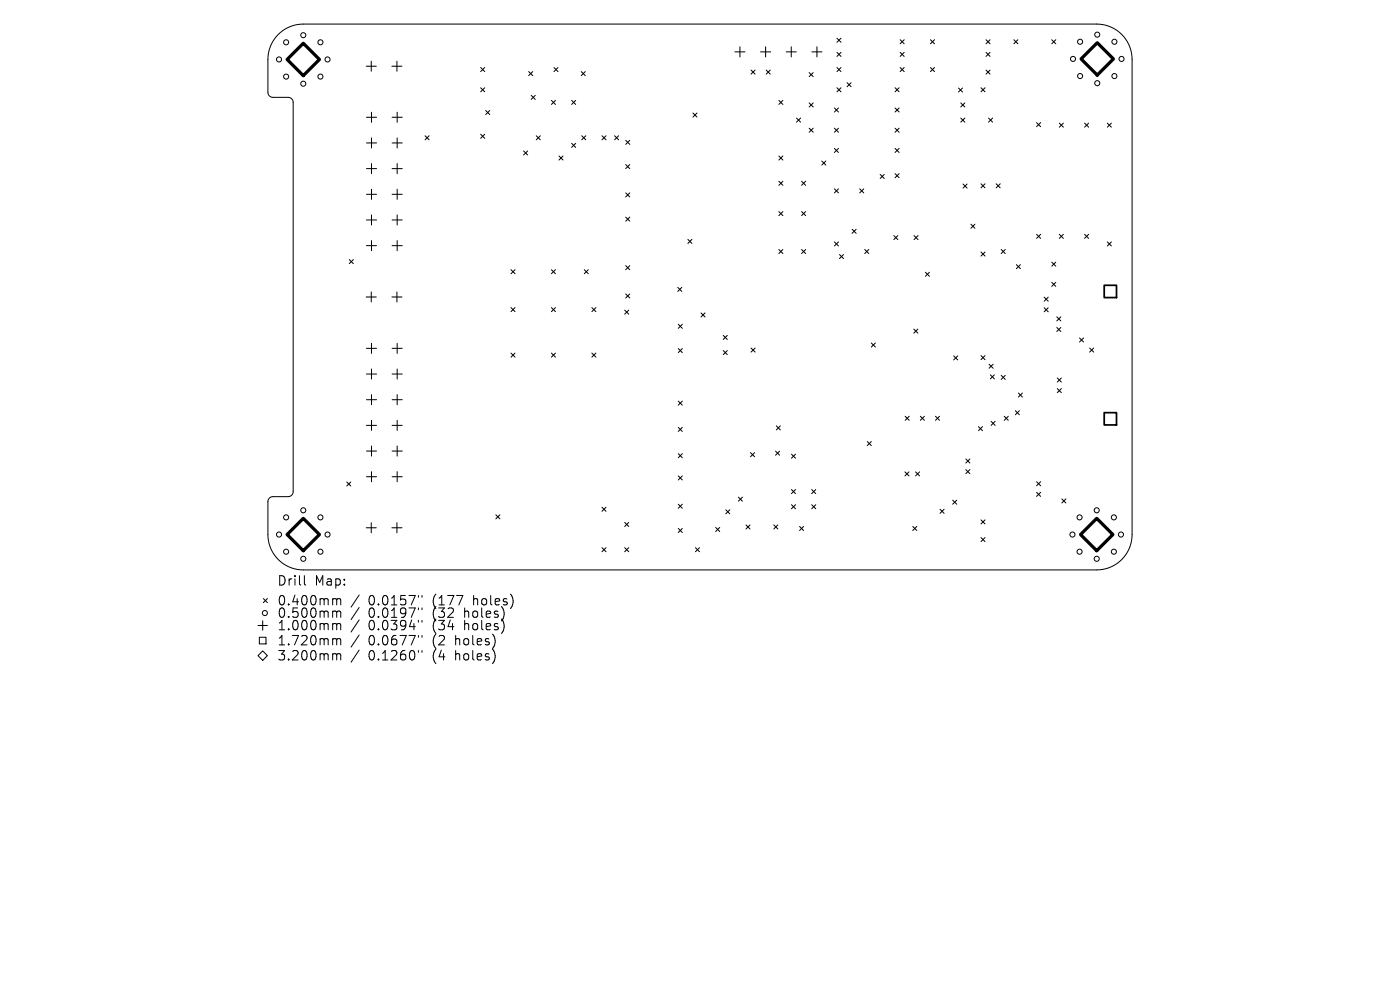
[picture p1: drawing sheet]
<svg xmlns="http://www.w3.org/2000/svg" width="297mm" height="210mm" viewBox="0 0 297 210" stroke-linecap="round" stroke-linejoin="round" font-family="sans-serif">
<defs><g id="words">
<g font-size="2.8">
<text x="58.7" y="124.5">Drill</text>
<text x="66.7" y="124.5">Map:</text>
<text x="58.7" y="128.7">0.400mm</text>
<text x="58.7" y="131.3">0.500mm</text>
<text x="78.2" y="128.7">0.0157&quot;</text>
<text x="78.2" y="131.3">0.0197&quot;</text>
<text x="91.9" y="128.7">(177</text>
<text x="91.9" y="131.3">(32</text>
<text x="98.8" y="131.3">holes)</text>
<text x="100.7" y="128.7">holes)</text>
<text x="58.7" y="134">1.000mm</text>
<text x="58.7" y="137.2">1.720mm</text>
<text x="78.2" y="134">0.0394&quot;</text>
<text x="78.2" y="137.2">0.0677&quot;</text>
<text x="91.9" y="134">(34</text>
<text x="91.9" y="137.2">(2</text>
<text x="96.9" y="137.2">holes)</text>
<text x="98.8" y="134">holes)</text>
<text x="58.7" y="140.4">3.200mm</text>
<text x="78.2" y="140.4">0.1260&quot;</text>
<text x="91.9" y="140.4">(4</text>
<text x="96.9" y="140.4">holes)</text>
</g>
</g></defs>
<g fill="none" stroke="#000" stroke-width=".21">
<path d="M59 7.3a7.5 7.5 0 0 1 5.3-2.2h168.4a7.5 7.5 0 0 1 7.5 7.5v100.8a7.5 7.5 0 0 1-7.5 7.5h-168.4a7.5 7.5 0 0 1-7.5-7.5v-7a1.07 1.07 0 0 1 1.1-1h3.2a1.07 1.07 0 0 0 1.1-1.1v-82.6a1.07 1.07 0 0 0-1.1-1h-3.2a1.07 1.07 0 0 1-1.1-1.1v-7a7.5 7.5 0 0 1 2.2-5.3zM77.7 14h2.1M78.8 13v2.1M83.1 14h2.2M84.2 13v2.1M102 14.3l.8 .9M102 18.6l.8 .9M102.8 14.3l-.8 .9M102.8 18.6l-.8 .9M112.2 15.2l.8 .8M113 15.2l-.8 .8M117.5 14.3l.9 .9"/>
<path d="M118.4 14.3l-.9 .9M123.3 15.2l.9 .8M124.2 15.2l-.9 .8M155.9 11h2.1M157 9.9v2.2M159.3 14.9l.9 .8M160.2 14.9l-.9 .8M161.3 11h2.2M162.4 9.9v2.2M162.5 14.9l.9 .8M163.4 14.9l-.9 .8M166.8 11h2.1"/>
<path d="M167.9 9.9v2.2M171.7 15.4l.8 .9M172.2 11h2.2M172.5 15.4l-.8 .9M173.3 9.9v2.2M177.6 8.1l.8 .9M177.6 11.1l.8 .9M177.6 14.3l.8 .9M177.6 18.6l.8 .9M178.4 14.3l-.8 .9M178.4 8.1l-.8 .9M178.4 11.1l-.8 .9"/>
<path d="M178.4 18.6l-.8 .9M179.7 17.5l.9 .9M180.6 17.5l-.9 .9M189.9 18.6l.8 .9M190.7 18.6l-.8 .9M191 8.4l.8 .9M191 11.1l.8 .9M191 14.3l.8 .9M191.8 8.4l-.8 .9M191.8 11.1l-.8 .9M191.8 14.3l-.8 .9M197.4 8.4l.8 .9"/>
<path d="M197.4 14.3l.8 .9M198.2 8.4l-.8 .9M198.2 14.3l-.8 .9M203.3 18.7l.9 .8M204.2 18.7l-.9 .8M208.1 18.6l.9 .9M209 18.6l-.9 .9M209.2 8.4l.8 .9M209.2 11.1l.8 .9M209.2 14.9l.8 .8M210 8.4l-.8 .9M210 11.1l-.8 .9"/>
<path d="M210 14.9l-.8 .8M215.1 8.4l.8 .9M215.9 8.4l-.8 .9M223.1 8.4l.9 .9M224 8.4l-.9 .9M77.7 24.9h2.2M77.7 30.3h2.2M77.7 35.8h2.2M78.8 23.8v2.1M78.8 29.3v2.1M78.8 34.7v2.1M83.2 24.9h2.1"/>
<path d="M83.2 30.3h2.1M83.2 35.8h2.1M84.3 23.8v2.1M84.3 29.3v2.1M84.3 34.7v2.1M90.2 28.8l.8 .9M91 28.8l-.8 .9M102 28.5l.8 .8M102.8 28.5l-.8 .8M103 23.4l.9 .9M103.9 23.4l-.9 .9M111.1 32l.8 .9"/>
<path d="M111.9 32l-.8 .9M112.7 20.2l.8 .9M113.5 20.2l-.8 .9M113.8 28.8l.8 .9M114.6 28.8l-.8 .9M117 21.3l.8 .9M117.8 21.3l-.8 .9M118.6 33.1l.8 .8M119.4 33.1l-.8 .8M121.3 21.3l.8 .9M121.3 30.4l.8 .9M122.1 21.3l-.8 .9"/>
<path d="M122.1 30.4l-.8 .9M123.4 28.8l.9 .9M124.3 28.8l-.9 .9M127.7 28.8l.9 .9M128.6 28.8l-.9 .9M130.4 28.8l.8 .9M131.2 28.8l-.8 .9M132.7 29.8l.9 .8M132.7 34.9l.9 .9M133.6 29.8l-.9 .8M133.6 34.9l-.9 .9M147 24l.9 .8"/>
<path d="M147.9 24l-.9 .8M165.2 21.3l.9 .9M165.2 33.1l.9 .8M165.2 38.5l.9 .8M166.1 33.1l-.9 .8M166.1 21.3l-.9 .9M166.1 38.5l-.9 .8M169 25l.8 .9M169.8 25l-.8 .9M170.1 38.5l.8 .8M170.9 38.5l-.8 .8M171.7 21.8l.8 .9"/>
<path d="M171.7 27.2l.8 .9M172.5 21.8l-.8 .9M172.5 27.2l-.8 .9M174.3 34.2l.9 .8M175.2 34.2l-.9 .8M177 27.2l.9 .9M177 22.9l.9 .9M177 31.5l.9 .8M177.9 31.5l-.9 .8M177.9 22.9l-.9 .9M177.9 27.2l-.9 .9M186.7 37l.9 .9"/>
<path d="M187.6 37l-.9 .9M189.9 22.9l.8 .9M189.9 27.2l.8 .9M189.9 31.5l.8 .8M189.9 36.8l.8 .9M190.7 27.2l-.8 .9M190.7 22.9l-.8 .9M190.7 31.5l-.8 .8M190.7 36.8l-.8 .9M203.8 21.8l.9 .9M203.8 25l.9 .9M204.3 39l.9 .9"/>
<path d="M204.7 21.8l-.9 .9M204.7 25l-.9 .9M205.2 39l-.9 .9M208.1 39l.9 .8M209 39l-.9 .8M209.7 25l.9 .9M210.6 25l-.9 .9M211.3 39l.9 .8M212.2 39l-.9 .8M219.9 26l.9 .9M220.8 26l-.9 .9M224.7 26.1l.9 .9"/>
<path d="M225.6 26.1l-.9 .9M230.1 26.1l.8 .9M230.9 26.1l-.8 .9M234.9 26.1l.9 .9M235.8 26.1l-.9 .9M74.1 55.1l.9 .8M75 55.1l-.9 .8M77.7 41.2h2.2M77.7 46.7h2.2M77.7 52.1h2.2M78.8 40.1v2.2M78.8 45.6v2.1"/>
<path d="M78.8 51v2.2M83.2 41.2h2.1M83.2 46.7h2.1M83.2 52.1h2.1M84.3 40.1v2.2M84.3 45.6v2.1M84.3 51v2.2M108.4 57.2l.9 .9M109.3 57.2l-.9 .9M117 57.2l.8 .9M117.8 57.2l-.8 .9M123.9 57.2l.9 .9"/>
<path d="M124.8 57.2l-.9 .9M132.7 40.9l.9 .9M132.7 46.1l.9 .8M132.7 56.4l.9 .8M133.6 40.9l-.9 .9M133.6 46.1l-.9 .8M133.6 56.4l-.9 .8M145.9 50.8l.9 .8M146.8 50.8l-.9 .8M165.2 44.9l.9 .8M165.2 52.9l.9 .9M166.1 44.9l-.9 .8"/>
<path d="M166.1 52.9l-.9 .9M170.1 44.9l.8 .8M170.1 52.9l.8 .9M170.9 44.9l-.8 .8M170.9 52.9l-.8 .9M177 40.1l.9 .8M177 51.3l.9 .9M177.9 40.1l-.9 .8M177.9 51.3l-.9 .9M178.1 54l.8 .9M178.9 54l-.8 .9M180.8 48.6l.8 .9"/>
<path d="M181.6 48.6l-.8 .9M182.4 40.1l.8 .8M183.2 40.1l-.8 .8M183.5 52.9l.8 .9M184.3 52.9l-.8 .9M189.6 50l.9 .8M190.5 50l-.9 .8M193.9 50l.9 .8M194.8 50l-.9 .8M196.3 57.7l.9 .9M197.2 57.7l-.9 .9M206 47.6l.8 .8"/>
<path d="M206.8 47.6l-.8 .8M208.1 53.5l.9 .8M209 53.5l-.9 .8M212.4 52.9l.9 .9M213.3 52.9l-.9 .9M215.6 56.1l.9 .9M216.5 56.1l-.9 .9M219.9 49.7l.9 .9M220.8 49.7l-.9 .9M223.1 55.6l.9 .9M223.1 59.9l.9 .9M224 55.6l-.9 .9"/>
<path d="M224 59.9l-.9 .9M224.7 49.7l.9 .9M225.6 49.7l-.9 .9M230.1 49.7l.8 .9M230.9 49.7l-.8 .9M234.9 51.3l.9 .9M235.8 51.3l-.9 .9M77.7 63h2.1M77.7 73.9h2.2M77.7 79.3h2.2M78.8 61.9v2.2M78.8 72.8v2.2"/>
<path d="M78.8 78.3v2.1M83.1 63h2.2M83.2 73.9h2.1M83.2 79.3h2.1M84.2 61.9v2.2M84.3 72.8v2.2M84.3 78.3v2.1M108.4 65.3l.9 .8M108.4 74.9l.9 .9M109.3 65.3l-.9 .8M109.3 74.9l-.9 .9M117 65.3l.8 .8"/>
<path d="M117 74.9l.8 .9M117.8 65.3l-.8 .8M117.8 74.9l-.8 .9M125.6 65.3l.8 .8M125.6 74.9l.8 .9M126.4 65.3l-.8 .8M126.4 74.9l-.8 .9M132.5 65.8l.9 .8M132.7 62.4l.9 .8M133.4 65.8l-.9 .8M133.6 62.4l-.9 .8M143.8 61l.8 .8"/>
<path d="M143.9 68.8l.8 .8M143.9 73.9l.8 .9M144.6 61l-.8 .8M144.7 68.8l-.8 .8M144.7 73.9l-.8 .9M148.7 66.4l.9 .8M149.6 66.4l-.9 .8M153.4 71.2l.9 .8M153.4 74.4l.9 .8M154.3 71.2l-.9 .8M154.3 74.4l-.9 .8M159.3 73.8l.9 .9"/>
<path d="M160.2 73.8l-.9 .9M184.8 72.8l.9 .8M185.7 72.8l-.9 .8M193.9 69.8l.8 .9M194.7 69.8l-.8 .9M202.3 75.5l.9 .9M203.2 75.5l-.9 .9M208.1 75.4l.9 .9M209 75.4l-.9 .9M209.8 77.3l.9 .8M210.1 79.5l.9 .9M210.7 77.3l-.9 .8"/>
<path d="M211 79.5l-.9 .9M212.4 79.6l.9 .9M213.3 79.6l-.9 .9M221.5 63l.9 .9M221.5 65.3l.9 .8M222.4 63l-.9 .9M222.4 65.3l-.9 .8M224.2 69.5l.9 .8M224.2 67.2l.9 .9M225.1 67.2l-.9 .9M225.1 69.5l-.9 .8M229 71.7l.9 .8"/>
<path d="M229.9 71.7l-.9 .8M231.2 73.8l.8 .9M232 73.8l-.8 .9M77.7 84.8h2.2M77.7 90.2h2.2M77.7 95.7h2.2M78.8 83.7v2.2M78.8 89.2v2.1M78.8 94.6v2.2M83.2 84.8h2.1M83.2 90.2h2.1M83.2 95.7h2.1"/>
<path d="M84.3 83.7v2.2M84.3 89.2v2.1M84.3 94.6v2.2M143.9 85.1l.8 .8M143.9 90.7l.8 .8M143.9 96.2l.8 .9M144.7 85.1l-.8 .8M144.7 90.7l-.8 .8M144.7 96.2l-.8 .9M159.2 96l.9 .9M160.1 96l-.9 .9M164.5 95.7l.9 .9"/>
<path d="M164.7 90.3l.8 .9M165.4 95.7l-.9 .9M165.5 90.3l-.8 .9M167.9 96.3l.9 .9M168.8 96.3l-.9 .9M184 93.7l.8 .8M184.8 93.7l-.8 .8M192 88.3l.9 .9M192.9 88.3l-.9 .9M195.2 88.3l.9 .9M196.1 88.3l-.9 .9M198.5 88.3l.8 .9"/>
<path d="M199.3 88.3l-.8 .9M204.9 97.4l.9 .8M204.9 99.6l.9 .9M205.8 97.4l-.9 .8M205.8 99.6l-.9 .9M207.6 90.5l.8 .9M208.4 90.5l-.8 .9M210.3 89.4l.8 .8M211.1 89.4l-.8 .8M213 88.3l.9 .9M213.9 88.3l-.9 .9M215.4 87.1l.9 .9"/>
<path d="M216 83.4l.9 .8M216.3 87.1l-.9 .9M216.9 83.4l-.9 .8M224.3 80.2l.9 .8M224.3 82.4l.9 .9M225.2 80.2l-.9 .8M225.2 82.4l-.9 .9M73.6 102.2l.8 .9M74.4 102.2l-.8 .9M77.7 112h2.1M77.7 101.1h2.2M78.8 110.9v2.1"/>
<path d="M78.8 100.1v2.1M83.1 112h2.2M83.2 101.1h2.1M84.2 110.9v2.1M84.3 100.1v2.1M105.2 109.2l.8 .9M106 109.2l-.8 .9M127.7 107.6l.9 .9M127.7 116.2l.9 .8M128.6 107.6l-.9 .9M128.6 116.2l-.9 .8M132.5 110.8l.9 .9"/>
<path d="M132.5 116.2l.9 .8M133.4 110.8l-.9 .9M133.4 116.2l-.9 .8M143.9 101l.8 .8M143.9 107l.8 .8M143.9 112.1l.8 .9M144.7 101l-.8 .8M144.7 107l-.8 .8M144.7 112.1l-.8 .9M147.5 116.2l.9 .8M148.4 116.2l-.9 .8M151.8 111.9l.9 .8"/>
<path d="M152.7 111.9l-.9 .8M154 108.1l.8 .9M154.8 108.1l-.8 .9M156.6 105.5l.9 .8M157.5 105.5l-.9 .8M158.3 111.4l.8 .8M159.1 111.4l-.8 .8M164.2 111.4l.8 .8M165 111.4l-.8 .8M167.9 103.9l.9 .8M167.9 107.1l.9 .8M168.8 103.9l-.9 .8"/>
<path d="M168.8 107.1l-.9 .8M169.6 111.7l.9 .8M170.5 111.7l-.9 .8M172.2 103.9l.9 .8M172.2 107.1l.9 .8M173.1 103.9l-.9 .8M173.1 107.1l-.9 .8M192 100.1l.8 .9M192.8 100.1l-.8 .9M193.6 111.7l.9 .8M194.2 100.1l.9 .9M194.5 111.7l-.9 .8"/>
<path d="M195.1 100.1l-.9 .9M199.4 108l.9 .9M200.3 108l-.9 .9M202.1 106.1l.9 .9M203 106.1l-.9 .9M208.1 110.3l.9 .8M208.1 114l.9 .9M209 110.3l-.9 .8M209 114l-.9 .9M219.9 102.2l.9 .8M219.9 104.4l.9 .9M220.8 102.2l-.9 .8"/>
<path d="M220.8 104.4l-.9 .9M225.3 105.8l.8 .9M226.1 105.8l-.8 .9M54.7 139.1l1-1 1 1-1 1zM54.7 132.7h2M55 135.2h1.4v1.4h-1.4zM55.7 131.7v2M55.9 127l.8 .8M56.7 127l-.8 .8M64.6 122.1v1.7l.3 .3M70.9 127l.4 .1 .1 .2M70.9 129.6h.2l.3 .3"/>
<path d="M70.9 132.3h.2l.3 .3M70.9 135.5l.4 .1 .1 .2M70.9 138.7h.2l.3 .3M71.4 127.3l.3-.3 .5 .1 .1 1.2M71.4 127.3v1M71.4 129.9v1.1M71.4 132.6v1M71.4 135.8v1M71.4 139v1M71.4 129.9l.3-.3 .5 .1 .1 1.3M71.4 132.6l.3-.3 .5 .1 .1 1.2M71.4 135.8l.3-.3 .5 .1 .1 1.2"/>
<path d="M71.4 139l.3-.3 .5 .1 .1 1.2M76.2 126.2l-1.7 2.6M76.2 128.9l-1.7 2.5M76.2 131.5l-1.7 2.6M76.2 134.7l-1.7 2.6M76.2 137.9l-1.7 2.6M88.8 126.3v.4M88.8 129v.3M88.8 131.6v.4M88.8 134.8v.4M88.8 138v.4M89.5 126.3v.4"/>
<path d="M89.5 129v.3M89.5 131.6v.4M89.5 134.8v.4M89.5 138v.4"/>
<circle cx="59.2" cy="12.6" r=".54"/>
<circle cx="60.7" cy="9" r=".54"/>
<circle cx="60.7" cy="16.3" r=".54"/>
<circle cx="64.3" cy="7.5" r=".54"/>
<circle cx="64.3" cy="17.8" r=".54"/>
<circle cx="68" cy="9" r=".54"/>
<circle cx="68" cy="16.3" r=".54"/>
<circle cx="69.5" cy="12.6" r=".54"/>
<circle cx="227.6" cy="12.5" r=".54"/>
<circle cx="229.1" cy="16.1" r=".54"/>
<circle cx="229.1" cy="8.9" r=".54"/>
<circle cx="232.8" cy="17.6" r=".54"/>
<circle cx="232.8" cy="7.4" r=".54"/>
<circle cx="236.4" cy="8.9" r=".54"/>
<circle cx="236.4" cy="16.1" r=".54"/>
<circle cx="237.9" cy="12.5" r=".54"/>
<circle cx="59.2" cy="113.4" r=".54"/>
<circle cx="60.7" cy="109.8" r=".54"/>
<circle cx="60.7" cy="117" r=".54"/>
<circle cx="64.3" cy="118.5" r=".54"/>
<circle cx="64.3" cy="108.2" r=".54"/>
<circle cx="68" cy="109.8" r=".54"/>
<circle cx="68" cy="117" r=".54"/>
<circle cx="69.5" cy="113.4" r=".54"/>
<circle cx="227.5" cy="113.4" r=".54"/>
<circle cx="229" cy="109.8" r=".54"/>
<circle cx="229" cy="117" r=".54"/>
<circle cx="232.7" cy="118.5" r=".54"/>
<circle cx="232.7" cy="108.2" r=".54"/>
<circle cx="236.3" cy="117" r=".54"/>
<circle cx="236.3" cy="109.8" r=".54"/>
<circle cx="237.8" cy="113.4" r=".54"/>
<circle cx="56.2" cy="130" r=".54"/>
</g>
<path d="M234.3 60.5h2.6v2.6h-2.6zM234.3 87.5h2.6v2.6h-2.6z" fill="none" stroke="#000" stroke-width=".37"/>
<path d="M60.9 12.6l3.4-3.4 3.5 3.4-3.5 3.4zM232.8 9.1l3.4 3.4-3.4 3.4-3.5-3.4zM64.3 110l3.5 3.4-3.5 3.4-3.4-3.4zM229.2 113.4l3.5-3.4 3.4 3.4-3.4 3.4z" fill="none" stroke="#000" stroke-width=".69"/>
<use href="#words"/>
</svg>
